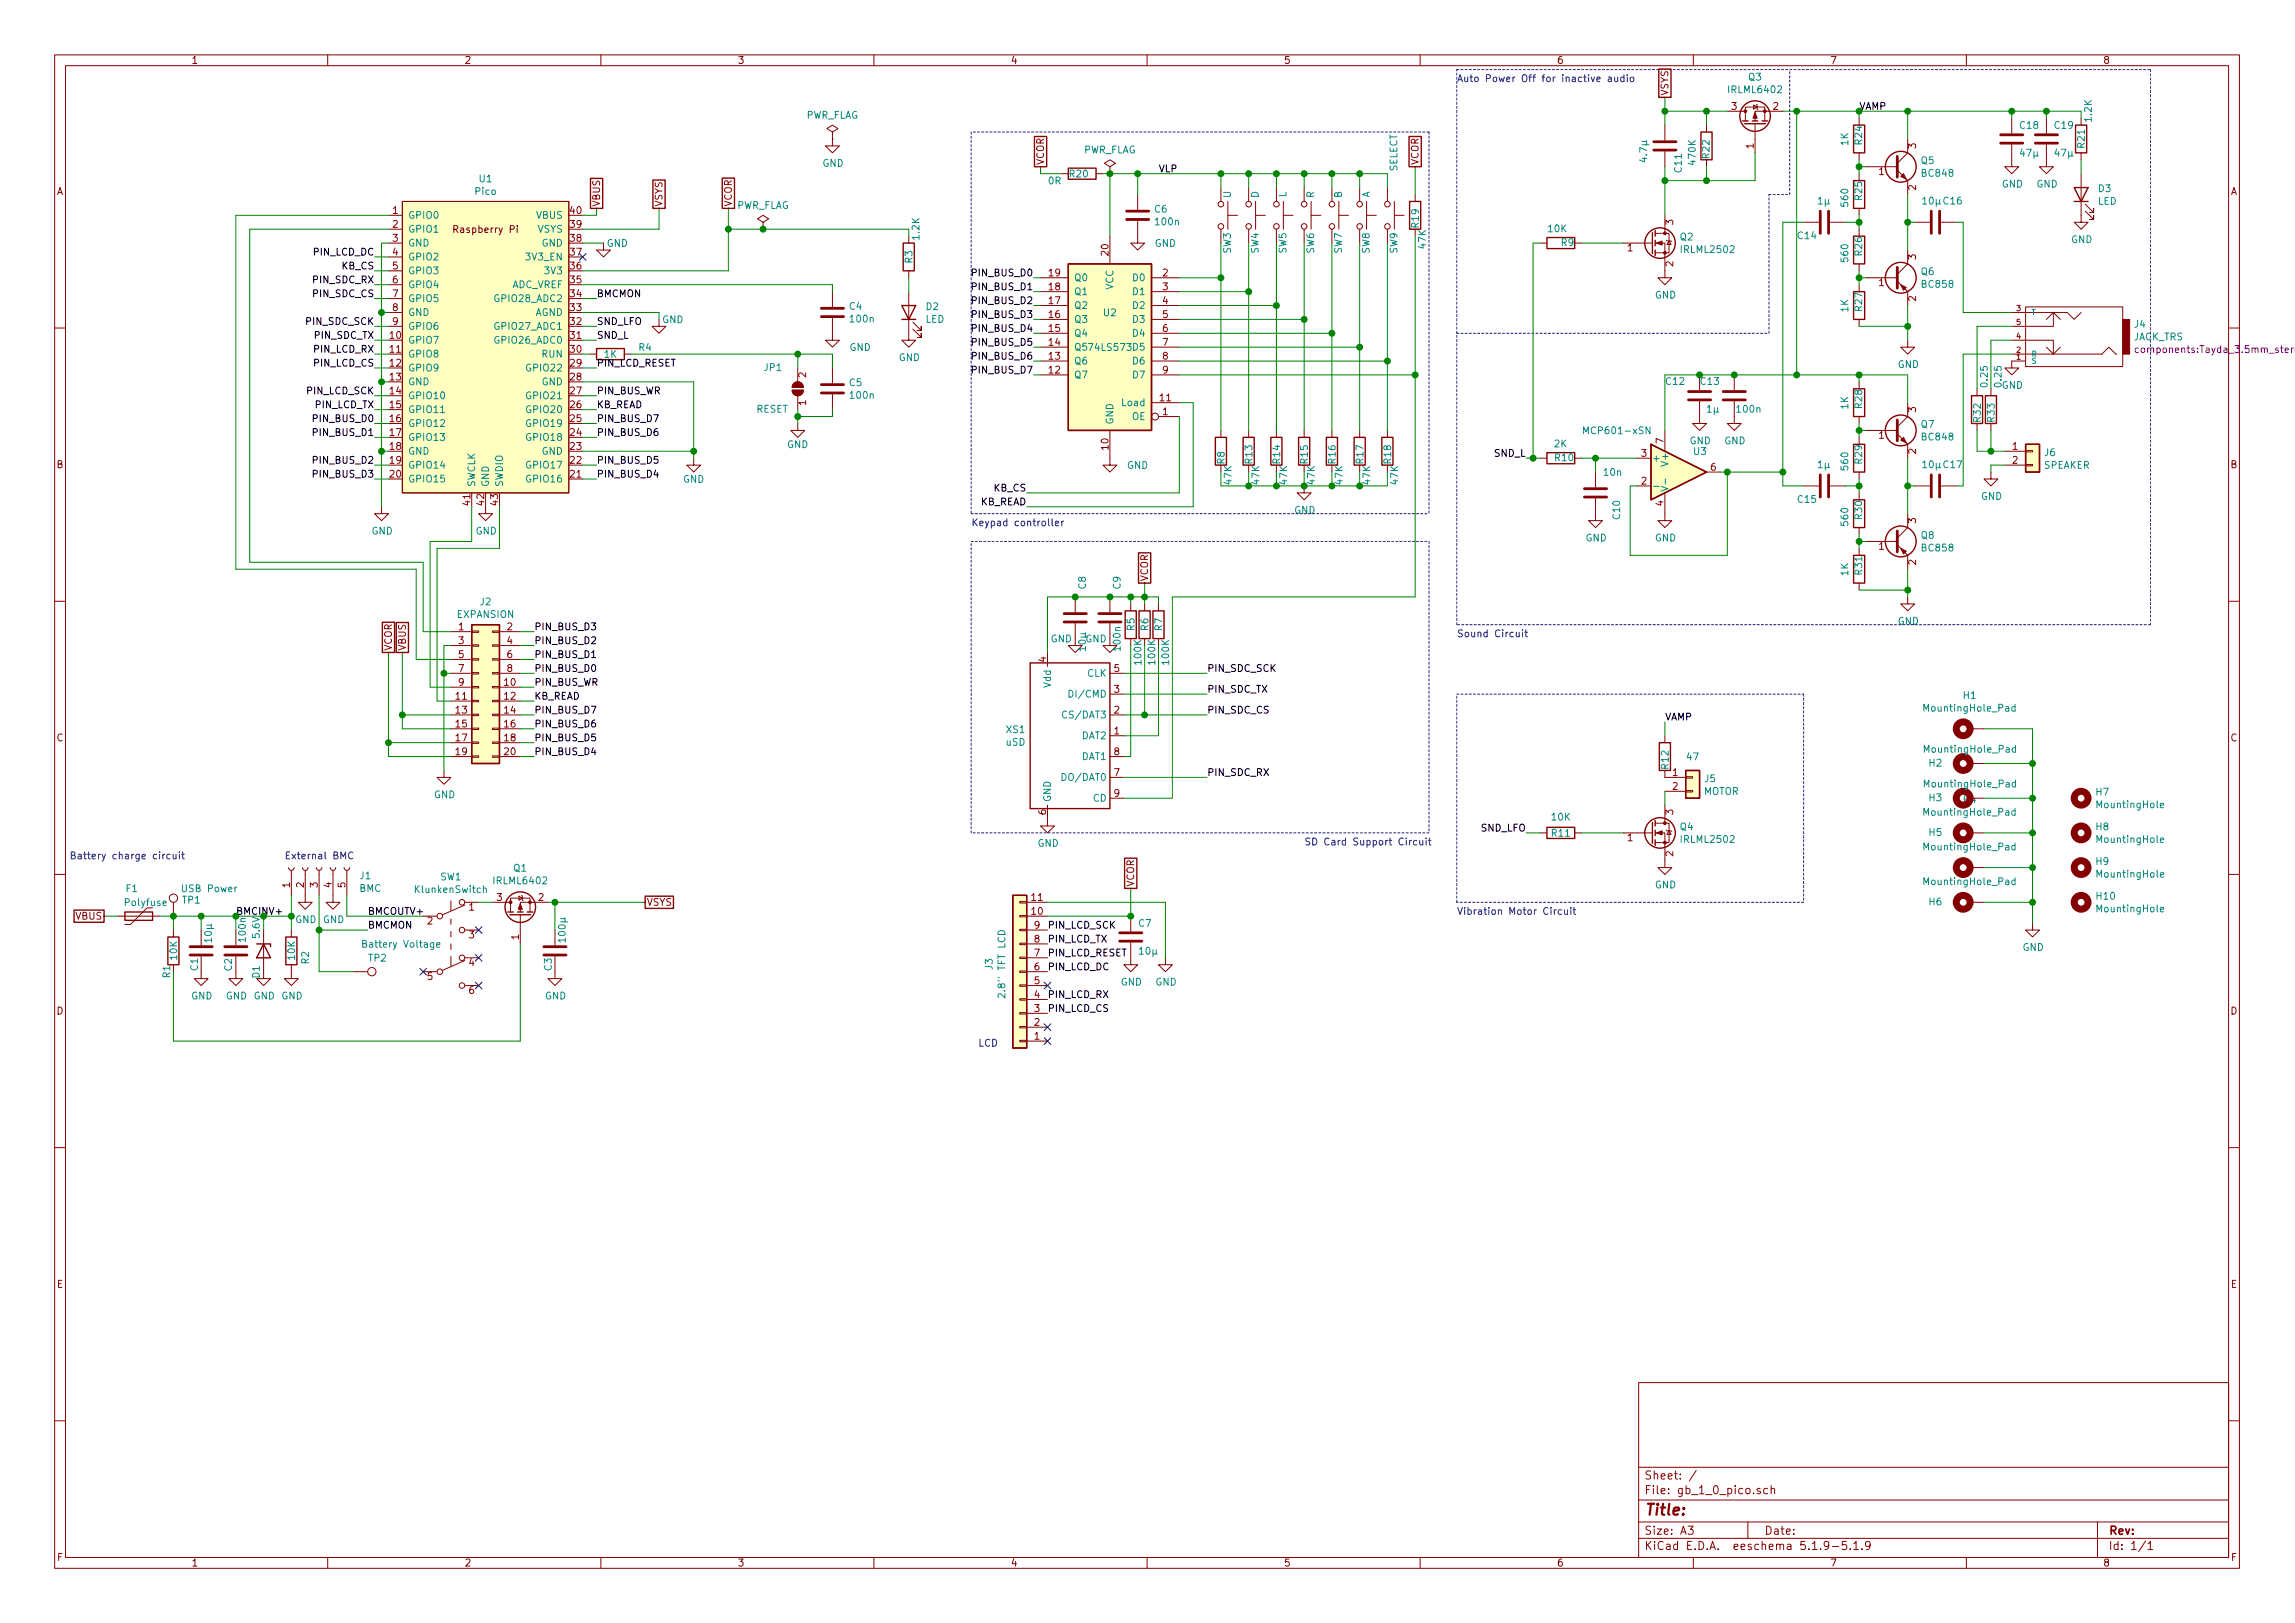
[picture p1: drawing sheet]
<svg xmlns="http://www.w3.org/2000/svg" width="420mm" height="297mm" viewBox="0 0 420 297" stroke-linecap="round" stroke-linejoin="round" font-family="sans-serif">
<defs><g id="words">
<text font-size="2.8" fill="#840000" x="301" y="277.3">Title:</text>
<g font-size="2.1" fill="#840000">
<text x="301" y="273.5">File: gb_1_0_pico.sch</text>
<text x="301" y="270.8">Sheet: /</text>
<text x="301" y="280.9">Size: A3</text>
<text x="323" y="280.9">Date:</text>
<text x="386" y="280.9">Rev:</text>
<text x="301" y="283.7">KiCad E.D.A. eeschema 5.1.9-5.1.9</text>
<text x="386" y="283.7">Id: 1/1</text>
</g>
<g font-size="1.8" fill="#840000">
<text x="35" y="11.7">1</text>
<text x="85" y="11.7">2</text>
<text x="135" y="11.7">3</text>
<text x="185" y="11.7">4</text>
<text x="235" y="11.7">5</text>
<text x="285" y="11.7">6</text>
<text x="335" y="11.7">7</text>
<text x="385" y="11.7">8</text>
<text x="305.4" y="17.6" transform="rotate(-90 305.4 17.6)">VSYS</text>
<text x="317" y="20.1">3</text>
<text x="324.6" y="20.1">2</text>
<text x="321.1" y="27.2" transform="rotate(-90 321.1 27.2)">1</text>
<text x="350.8" y="27.2" transform="rotate(-90 350.8 27.2)">3</text>
<text x="10.4" y="35.7">A</text>
<text x="191.1" y="30.3" transform="rotate(-90 191.1 30.3)">VCOR</text>
<text x="259.7" y="30.3" transform="rotate(-90 259.7 30.3)">VCOR</text>
<text x="344" y="32">1</text>
<text x="350.8" y="34.8" transform="rotate(-90 350.8 34.8)">2</text>
<text x="408.4" y="35.7">A</text>
<text x="71.9" y="39.2">1</text>
<text x="71.9" y="41.7">2</text>
<text x="104.4" y="41.7">39</text>
<text x="104.4" y="39.2">40</text>
<text x="109.9" y="37.9" transform="rotate(-90 109.9 37.9)">VBUS</text>
<text x="121.3" y="37.9" transform="rotate(-90 121.3 37.9)">VSYS</text>
<text x="134" y="37.9" transform="rotate(-90 134 37.9)">VCOR</text>
<text x="306.3" y="41.2" transform="rotate(-90 306.3 41.2)">3</text>
<text x="71.9" y="44.2">3</text>
<text x="71.9" y="46.8">4</text>
<text x="83.4" y="42.6">Raspberry Pi</text>
<text x="104.4" y="46.8">37</text>
<text x="104.4" y="44.2">38</text>
<text x="202.9" y="46.7" transform="rotate(-90 202.9 46.7)">20</text>
<text x="298" y="46">1</text>
<text x="350.8" y="47.5" transform="rotate(-90 350.8 47.5)">3</text>
<text x="71.9" y="49.3">5</text>
<text x="71.9" y="51.9">6</text>
<text x="104.4" y="51.9">35</text>
<text x="104.4" y="49.3">36</text>
<text x="192.1" y="53.1">18</text>
<text x="192.1" y="50.6">19</text>
<text x="212.9" y="50.6">2</text>
<text x="212.9" y="53.1">3</text>
<text x="306.3" y="48.8" transform="rotate(-90 306.3 48.8)">2</text>
<text x="344" y="52.4">1</text>
<text x="71.9" y="54.4">7</text>
<text x="71.9" y="56.9">8</text>
<text x="71.9" y="59.5">9</text>
<text x="104.4" y="59.5">32</text>
<text x="104.4" y="56.9">33</text>
<text x="104.4" y="54.4">34</text>
<text x="192.1" y="58.2">16</text>
<text x="192.1" y="55.7">17</text>
<text x="212.9" y="55.7">4</text>
<text x="212.9" y="58.2">5</text>
<text x="350.8" y="55.1" transform="rotate(-90 350.8 55.1)">2</text>
<text x="71.4" y="62">10</text>
<text x="71.4" y="64.6">11</text>
<text x="104.4" y="64.6">30</text>
<text x="104.4" y="62">31</text>
<text x="192.1" y="65.8">13</text>
<text x="192.1" y="63.3">14</text>
<text x="192.1" y="60.7">15</text>
<text x="212.9" y="60.7">6</text>
<text x="212.9" y="63.3">7</text>
<text x="212.9" y="65.8">8</text>
<text x="71.4" y="67.1">12</text>
<text x="71.4" y="69.6">13</text>
<text x="104.4" y="69.6">28</text>
<text x="104.4" y="67.1">29</text>
<text x="147.6" y="69.1" transform="rotate(-90 147.6 69.1)">2</text>
<text x="192.1" y="68.4">12</text>
<text x="212.9" y="68.4">9</text>
<text x="71.4" y="72.2">14</text>
<text x="71.4" y="74.7">15</text>
<text x="71.4" y="77.3">16</text>
<text x="104.4" y="77.3">25</text>
<text x="104.4" y="74.7">26</text>
<text x="104.4" y="72.2">27</text>
<text x="147.6" y="74.2" transform="rotate(-90 147.6 74.2)">1</text>
<text x="212.4" y="73.4">11</text>
<text x="212.9" y="76">1</text>
<text x="350.8" y="75.4" transform="rotate(-90 350.8 75.4)">3</text>
<text x="71.4" y="79.8">17</text>
<text x="71.4" y="82.3">18</text>
<text x="104.4" y="82.3">23</text>
<text x="104.4" y="79.8">24</text>
<text x="202.9" y="82.3" transform="rotate(-90 202.9 82.3)">10</text>
<text x="300.5" y="83.6">3</text>
<text x="304.5" y="81.2" transform="rotate(-90 304.5 81.2)">7</text>
<text x="344" y="80.3">1</text>
<text x="350.8" y="83.1" transform="rotate(-90 350.8 83.1)">2</text>
<text x="368.5" y="82.3">1</text>
<text x="10.4" y="85.7">B</text>
<text x="71.4" y="84.9">19</text>
<text x="71.4" y="87.4">20</text>
<text x="104.4" y="87.4">21</text>
<text x="104.4" y="84.9">22</text>
<text x="300.5" y="88.7">2</text>
<text x="313.2" y="86.1">6</text>
<text x="368.5" y="84.9">2</text>
<text x="408.4" y="85.7">B</text>
<text x="86.1" y="92.4" transform="rotate(-90 86.1 92.4)">41</text>
<text x="88.6" y="92.4" transform="rotate(-90 88.6 92.4)">42</text>
<text x="91.2" y="92.4" transform="rotate(-90 91.2 92.4)">43</text>
<text x="304.5" y="92.6" transform="rotate(-90 304.5 92.6)">4</text>
<text x="350.8" y="95.8" transform="rotate(-90 350.8 95.8)">3</text>
<text x="344" y="100.6">1</text>
<text x="210.2" y="106.5" transform="rotate(-90 210.2 106.5)">VCOR</text>
<text x="350.8" y="103.4" transform="rotate(-90 350.8 103.4)">2</text>
<text x="71.8" y="119.2" transform="rotate(-90 71.8 119.2)">VCOR</text>
<text x="74.3" y="119.2" transform="rotate(-90 74.3 119.2)">VBUS</text>
<text x="84" y="115.4">1</text>
<text x="84" y="117.9">3</text>
<text x="92.9" y="115.4">2</text>
<text x="92.9" y="117.9">4</text>
<text x="84" y="120.4">5</text>
<text x="84" y="123">7</text>
<text x="84" y="125.5">9</text>
<text x="92.4" y="125.5">10</text>
<text x="92.9" y="120.4">6</text>
<text x="92.9" y="123">8</text>
<text x="191.5" y="121.2" transform="rotate(-90 191.5 121.2)">4</text>
<text x="204" y="123">5</text>
<text x="209" y="121.5" transform="rotate(-90 209 121.5)">100K</text>
<text x="83.5" y="128.1">11</text>
<text x="83.5" y="130.6">13</text>
<text x="92.4" y="128.1">12</text>
<text x="92.4" y="130.6">14</text>
<text x="204" y="130.6">2</text>
<text x="204" y="126.8">3</text>
<text x="10.4" y="135.7">C</text>
<text x="83.5" y="133.1">15</text>
<text x="83.5" y="135.7">17</text>
<text x="92.4" y="133.1">16</text>
<text x="92.4" y="135.7">18</text>
<text x="204" y="134.4">1</text>
<text x="408.4" y="135.7">C</text>
<text x="83.5" y="138.2">19</text>
<text x="92.4" y="138.2">20</text>
<text x="204" y="142">7</text>
<text x="204" y="138.2">8</text>
<text x="306.2" y="142">1</text>
<text x="191.5" y="149.1" transform="rotate(-90 191.5 149.1)">6</text>
<text x="204" y="145.8">9</text>
<text x="306.2" y="144.6">2</text>
<text x="306.3" y="149.1" transform="rotate(-90 306.3 149.1)">3</text>
<text x="298" y="154">1</text>
<text x="306.3" y="156.7" transform="rotate(-90 306.3 156.7)">2</text>
<text x="53.1" y="162.4" transform="rotate(-90 53.1 162.4)">1</text>
<text x="55.6" y="162.4" transform="rotate(-90 55.6 162.4)">2</text>
<text x="58.2" y="162.4" transform="rotate(-90 58.2 162.4)">3</text>
<text x="60.7" y="162.4" transform="rotate(-90 60.7 162.4)">4</text>
<text x="63.2" y="162.4" transform="rotate(-90 63.2 162.4)">5</text>
<text x="85.9" y="166.7">1</text>
<text x="91" y="164.9">3</text>
<text x="98.6" y="164.9">2</text>
<text x="118.4" y="165.8">VSYS</text>
<text x="188.9" y="167.4">10</text>
<text x="188.9" y="164.9">11</text>
<text x="207.6" y="162.3" transform="rotate(-90 207.6 162.3)">VCOR</text>
<text x="13.9" y="168.3">VBUS</text>
<text x="78.3" y="169.2">2</text>
<text x="85.9" y="171.7">3</text>
<text x="95" y="172" transform="rotate(-90 95 172)">1</text>
<text x="189.4" y="172.5">8</text>
<text x="189.4" y="170">9</text>
<text x="78.3" y="179.4">5</text>
<text x="85.9" y="176.8">4</text>
<text x="189.4" y="177.6">6</text>
<text x="189.4" y="175">7</text>
<text x="10.4" y="185.7">D</text>
<text x="85.9" y="181.9">6</text>
<text x="189.4" y="185.2">3</text>
<text x="189.4" y="182.7">4</text>
<text x="189.4" y="180.1">5</text>
<text x="408.4" y="185.7">D</text>
<text x="189.4" y="190.3">1</text>
<text x="189.4" y="187.7">2</text>
<text x="10.4" y="235.7">E</text>
<text x="408.4" y="235.7">E</text>
<text x="10.5" y="285.7">F</text>
<text x="35" y="286.7">1</text>
<text x="85" y="286.7">2</text>
<text x="135" y="286.7">3</text>
<text x="185" y="286.7">4</text>
<text x="235" y="286.7">5</text>
<text x="285" y="286.7">6</text>
<text x="335" y="286.7">7</text>
<text x="385" y="286.7">8</text>
<text x="408.5" y="285.7">F</text>
</g>
<g font-size="1.8" fill="#0000c2">
<text x="266.7" y="15">Auto Power Off for inactive audio</text>
<text x="177.8" y="96.3">Keypad controller</text>
<text x="266.7" y="116.6">Sound Circuit</text>
<text x="238.8" y="154.7">SD Card Support Circuit</text>
<text x="12.7" y="157.3">Battery charge circuit</text>
<text x="52.1" y="157.3">External BMC</text>
<text x="266.7" y="167.4">Vibration Motor Circuit</text>
<text x="179.1" y="191.6">LCD</text>
</g>
<g font-size="1.8" fill="#008484">
<text x="316.6" y="17.1">IRLML6402</text>
<text x="320.1" y="14.7">Q3</text>
<text x="147.4" y="21.7">PWR_FLAG</text>
<text x="369.8" y="23.6">C18</text>
<text x="376.2" y="23.6">C19</text>
<text x="383" y="22.2" transform="rotate(-90 383 22.2)">1.2K</text>
<text x="198.2" y="28.1">PWR_FLAG</text>
<text x="301.5" y="29.4" transform="rotate(-90 301.5 29.4)">4.7µ</text>
<text x="313" y="29" transform="rotate(-90 313 29)">R22</text>
<text x="338.4" y="26.6" transform="rotate(-90 338.4 26.6)">1K</text>
<text x="340.9" y="26.4" transform="rotate(-90 340.9 26.4)">R24</text>
<text x="370" y="28.7">47µ</text>
<text x="376.4" y="28.7">47µ</text>
<text x="381.7" y="27" transform="rotate(-90 381.7 27)">R21</text>
<text x="87" y="35.7">Pico</text>
<text x="87.8" y="33.4">U1</text>
<text x="150.6" y="30.5">GND</text>
<text x="192" y="33.7">0R</text>
<text x="195.9" y="32.5">R20</text>
<text x="255.8" y="31.5" transform="rotate(-90 255.8 31.5)">SELECT</text>
<text x="307.9" y="31.5" transform="rotate(-90 307.9 31.5)">C11</text>
<text x="310.4" y="30.1" transform="rotate(-90 310.4 30.1)">470K</text>
<text x="351.7" y="30">Q5</text>
<text x="352" y="32.3">BC848</text>
<text x="366.5" y="34.3">GND</text>
<text x="372.8" y="34.3">GND</text>
<text x="384.2" y="35.2">D3</text>
<text x="74.7" y="40">GPIO0</text>
<text x="98.2" y="40">VBUS</text>
<text x="134.7" y="38.2">PWR_FLAG</text>
<text x="211.4" y="38.9">C6</text>
<text x="211.7" y="41.2">100n</text>
<text x="225.3" y="36.2" transform="rotate(-90 225.3 36.2)">U</text>
<text x="230.4" y="36.2" transform="rotate(-90 230.4 36.2)">D</text>
<text x="235.5" y="36.1" transform="rotate(-90 235.5 36.1)">L</text>
<text x="240.6" y="36.2" transform="rotate(-90 240.6 36.2)">R</text>
<text x="245.7" y="36.2" transform="rotate(-90 245.7 36.2)">B</text>
<text x="250.7" y="36.2" transform="rotate(-90 250.7 36.2)">A</text>
<text x="259.8" y="41.6" transform="rotate(-90 259.8 41.6)">R19</text>
<text x="332.9" y="37.4">1µ</text>
<text x="338.4" y="37.7" transform="rotate(-90 338.4 37.7)">560</text>
<text x="340.9" y="36.6" transform="rotate(-90 340.9 36.6)">R25</text>
<text x="352.1" y="37.4">10µ C16</text>
<text x="384" y="37.5">LED</text>
<text x="74.7" y="42.6">GPIO1</text>
<text x="74.7" y="45.1">GND</text>
<text x="74.7" y="47.7">GPIO2</text>
<text x="96.5" y="47.7">3V3_EN</text>
<text x="98.4" y="42.6">VSYS</text>
<text x="99.2" y="45.1">GND</text>
<text x="111.1" y="45.2">GND</text>
<text x="168.3" y="43.8" transform="rotate(-90 168.3 43.8)">1.2K</text>
<text x="211.4" y="45.2">GND</text>
<text x="225.3" y="46.4" transform="rotate(-90 225.3 46.4)">SW3</text>
<text x="230.4" y="46.4" transform="rotate(-90 230.4 46.4)">SW4</text>
<text x="235.5" y="46.4" transform="rotate(-90 235.5 46.4)">SW5</text>
<text x="240.6" y="46.4" transform="rotate(-90 240.6 46.4)">SW6</text>
<text x="245.7" y="46.4" transform="rotate(-90 245.7 46.4)">SW7</text>
<text x="250.7" y="46.4" transform="rotate(-90 250.7 46.4)">SW8</text>
<text x="255.8" y="46.4" transform="rotate(-90 255.8 46.4)">SW9</text>
<text x="261" y="45.5" transform="rotate(-90 261 45.5)">47K</text>
<text x="283.5" y="42.5">10K</text>
<text x="285.9" y="45">R9</text>
<text x="307.6" y="44">Q2</text>
<text x="307.9" y="46.3">IRLML2502</text>
<text x="329.2" y="43.8">C14</text>
<text x="338.4" y="47.8" transform="rotate(-90 338.4 47.8)">560</text>
<text x="340.9" y="46.7" transform="rotate(-90 340.9 46.7)">R26</text>
<text x="379.2" y="44.5">GND</text>
<text x="74.7" y="50.2">GPIO3</text>
<text x="74.7" y="52.7">GPIO4</text>
<text x="93.6" y="52.7">ADC_VREF</text>
<text x="100" y="50.2">3V3</text>
<text x="167.1" y="48.1" transform="rotate(-90 167.1 48.1)">R3</text>
<text x="196.6" y="51.5">Q0</text>
<text x="203.8" y="53" transform="rotate(-90 203.8 53)">VCC</text>
<text x="207.5" y="51.5">D0</text>
<text x="351.7" y="50.4">Q6</text>
<text x="352" y="52.7">BC858</text>
<text x="74.7" y="55.3">GPIO5</text>
<text x="74.7" y="57.8">GND</text>
<text x="90.9" y="55.3">GPIO28_ADC2</text>
<text x="97.9" y="57.8">AGND</text>
<text x="121.2" y="59.1">GND</text>
<text x="155.5" y="56.7">C4</text>
<text x="155.8" y="59">100n</text>
<text x="169.4" y="59.1">LED</text>
<text x="169.6" y="56.8">D2</text>
<text x="196.6" y="59.1">Q3</text>
<text x="196.6" y="56.6">Q2</text>
<text x="196.6" y="54">Q1</text>
<text x="202.1" y="57.9">U2</text>
<text x="207.5" y="54">D1</text>
<text x="207.5" y="56.6">D2</text>
<text x="207.5" y="59.1">D3</text>
<text x="303" y="54.6">GND</text>
<text x="338.4" y="57.1" transform="rotate(-90 338.4 57.1)">1K</text>
<text x="340.9" y="56.9" transform="rotate(-90 340.9 56.9)">R27</text>
<text x="390.8" y="60">J4</text>
<text x="74.7" y="62.9">GPIO7</text>
<text x="74.7" y="65.4">GPIO8</text>
<text x="74.7" y="60.4">GPIO6</text>
<text x="90.9" y="62.9">GPIO26_ADC0</text>
<text x="90.9" y="60.4">GPIO27_ADC1</text>
<text x="99.3" y="65.4">RUN</text>
<text x="110.6" y="65.5">1K</text>
<text x="117" y="64.2">R4</text>
<text x="155.5" y="64.2">GND</text>
<text x="196.6" y="64.2">Q5</text>
<text x="196.6" y="61.6">Q4</text>
<text x="199.6" y="64.2">74LS573 D5</text>
<text x="207.5" y="61.6">D4</text>
<text x="390.5" y="62.3">JACK_TRS</text>
<text x="74.7" y="68">GPIO9</text>
<text x="74.7" y="70.5">GND</text>
<text x="96.7" y="68">GPIO22</text>
<text x="99.2" y="70.5">GND</text>
<text x="139.9" y="67.9">JP1</text>
<text x="155.5" y="70.7">C5</text>
<text x="164.5" y="66.1">GND</text>
<text x="196.6" y="69.3">Q7</text>
<text x="196.6" y="66.7">Q6</text>
<text x="207.5" y="66.7">D6</text>
<text x="207.5" y="69.3">D7</text>
<text x="305.1" y="70.4">C12</text>
<text x="311.4" y="70.4">C13</text>
<text x="347.4" y="67.3">GND</text>
<text x="363.9" y="70.7" transform="rotate(-90 363.9 70.7)">0.25</text>
<text x="366.4" y="70.7" transform="rotate(-90 366.4 70.7)">0.25</text>
<text x="366.5" y="71.2">GND</text>
<text x="74.7" y="73.1">GPIO10</text>
<text x="74.7" y="75.6">GPIO11</text>
<text x="96.7" y="75.6">GPIO20</text>
<text x="96.7" y="73.1">GPIO21</text>
<text x="138.4" y="75.5">RESET</text>
<text x="155.8" y="73">100n</text>
<text x="203.8" y="77.8" transform="rotate(-90 203.8 77.8)">GND</text>
<text x="205.6" y="74.3">Load</text>
<text x="207.2" y="76.9">OE</text>
<text x="312.6" y="75.5">1µ</text>
<text x="318.1" y="75.5">100n</text>
<text x="338.4" y="74.9" transform="rotate(-90 338.4 74.9)">1K</text>
<text x="340.9" y="74.7" transform="rotate(-90 340.9 74.7)">R28</text>
<text x="362.6" y="77.2" transform="rotate(-90 362.6 77.2)">R32</text>
<text x="365.2" y="77.2" transform="rotate(-90 365.2 77.2)">R33</text>
<text x="74.7" y="78.1">GPIO12</text>
<text x="74.7" y="80.7">GPIO13</text>
<text x="74.7" y="83.2">GND</text>
<text x="96.7" y="80.7">GPIO18</text>
<text x="96.7" y="78.1">GPIO19</text>
<text x="99.2" y="83.2">GND</text>
<text x="144.1" y="82">GND</text>
<text x="284.6" y="81.9">2K</text>
<text x="290.6" y="79.5">MCP601-xSN</text>
<text x="309.3" y="81.3">GND</text>
<text x="310.1" y="83.3">U3</text>
<text x="315.7" y="81.3">GND</text>
<text x="351.7" y="78.3">Q7</text>
<text x="352" y="80.6">BC848</text>
<text x="374.3" y="83.5">J6</text>
<text x="74.7" y="85.8">GPIO14</text>
<text x="74.7" y="88.3">GPIO15</text>
<text x="87" y="89.2" transform="rotate(-90 87 89.2)">SWCLK</text>
<text x="89.5" y="89.2" transform="rotate(-90 89.5 89.2)">GND</text>
<text x="92.1" y="89.2" transform="rotate(-90 92.1 89.2)">SWDIO</text>
<text x="96.7" y="88.3">GPIO16</text>
<text x="96.7" y="85.8">GPIO17</text>
<text x="125" y="88.4">GND</text>
<text x="206.3" y="85.8">GND</text>
<text x="224.2" y="84.9" transform="rotate(-90 224.2 84.9)">R8</text>
<text x="225.5" y="88.6" transform="rotate(-90 225.5 88.6)">47K</text>
<text x="229.3" y="84.8" transform="rotate(-90 229.3 84.8)">R13</text>
<text x="230.6" y="88.6" transform="rotate(-90 230.6 88.6)">47K</text>
<text x="234.4" y="84.8" transform="rotate(-90 234.4 84.8)">R14</text>
<text x="235.6" y="88.6" transform="rotate(-90 235.6 88.6)">47K</text>
<text x="239.4" y="84.8" transform="rotate(-90 239.4 84.8)">R15</text>
<text x="240.7" y="88.6" transform="rotate(-90 240.7 88.6)">47K</text>
<text x="244.5" y="84.8" transform="rotate(-90 244.5 84.8)">R16</text>
<text x="245.8" y="88.6" transform="rotate(-90 245.8 88.6)">47K</text>
<text x="249.6" y="84.8" transform="rotate(-90 249.6 84.8)">R17</text>
<text x="250.9" y="88.6" transform="rotate(-90 250.9 88.6)">47K</text>
<text x="254.7" y="84.8" transform="rotate(-90 254.7 84.8)">R18</text>
<text x="256" y="88.6" transform="rotate(-90 256 88.6)">47K</text>
<text x="284.7" y="84.4">R10</text>
<text x="293.7" y="87.1">10n</text>
<text x="302.4" y="84.5">+</text>
<text x="305.4" y="84.9" transform="rotate(-90 305.4 84.9)">V+</text>
<text x="332.9" y="85.7">1µ</text>
<text x="338.4" y="85.9" transform="rotate(-90 338.4 85.9)">560</text>
<text x="340.9" y="84.8" transform="rotate(-90 340.9 84.8)">R29</text>
<text x="352.1" y="85.7">10µ C17</text>
<text x="374.1" y="85.8">SPEAKER</text>
<text x="236.9" y="94">GND</text>
<text x="296.6" y="95" transform="rotate(-90 296.6 95)">C10</text>
<text x="329.2" y="92">C15</text>
<text x="340.9" y="95" transform="rotate(-90 340.9 95)">R30</text>
<text x="362.7" y="91.5">GND</text>
<text x="68" y="97.8">GND</text>
<text x="87.1" y="97.8">GND</text>
<text x="290.3" y="99.1">GND</text>
<text x="303" y="99.1">GND</text>
<text x="338.4" y="96.1" transform="rotate(-90 338.4 96.1)">560</text>
<text x="351.7" y="98.6">Q8</text>
<text x="352" y="100.9">BC858</text>
<text x="198.8" y="107.8" transform="rotate(-90 198.8 107.8)">C8</text>
<text x="205.2" y="107.8" transform="rotate(-90 205.2 107.8)">C9</text>
<text x="338.4" y="105.3" transform="rotate(-90 338.4 105.3)">1K</text>
<text x="340.9" y="105.2" transform="rotate(-90 340.9 105.2)">R31</text>
<text x="83.7" y="113.1">EXPANSION</text>
<text x="87.9" y="110.8">J2</text>
<text x="192.4" y="117.6">GND</text>
<text x="198.7" y="117.6">GND</text>
<text x="198.8" y="119" transform="rotate(-90 198.8 119)">10µ</text>
<text x="205.2" y="119" transform="rotate(-90 205.2 119)">100n</text>
<text x="207.7" y="115.4" transform="rotate(-90 207.7 115.4)">R5</text>
<text x="210.2" y="115.4" transform="rotate(-90 210.2 115.4)">R6</text>
<text x="212.8" y="115.4" transform="rotate(-90 212.8 115.4)">R7</text>
<text x="347.4" y="114.3">GND</text>
<text x="192.4" y="125.8" transform="rotate(-90 192.4 125.8)">Vdd</text>
<text x="199.1" y="123.9">CLK</text>
<text x="211.5" y="121.5" transform="rotate(-90 211.5 121.5)">100K</text>
<text x="214" y="121.5" transform="rotate(-90 214 121.5)">100K</text>
<text x="195.1" y="131.5">CS/DAT3</text>
<text x="196.4" y="127.7">DI/CMD</text>
<text x="352.6" y="130.2">MountingHole_Pad</text>
<text x="359.5" y="127.9">H1</text>
<text x="184.2" y="136.5">uSD</text>
<text x="184.3" y="134.2">XS1</text>
<text x="198.1" y="135.3">DAT2</text>
<text x="352.7" y="137.8">MountingHole_Pad</text>
<text x="194.9" y="142.9">DO/DAT0</text>
<text x="198.1" y="139.1">DAT1</text>
<text x="305.5" y="140.7" transform="rotate(-90 305.5 140.7)">R12</text>
<text x="308.9" y="139.2">47</text>
<text x="312.1" y="143.2">J5</text>
<text x="353.2" y="140.3">H2</text>
<text x="79.5" y="146.1">GND</text>
<text x="192.4" y="146.8" transform="rotate(-90 192.4 146.8)">GND</text>
<text x="200.1" y="146.7">CD</text>
<text x="311.9" y="145.5">MOTOR</text>
<text x="352.6" y="149.3">MountingHole_Pad</text>
<text x="352.7" y="144.1">MountingHole_Pad</text>
<text x="353.2" y="146.6">H3</text>
<text x="359.5" y="147">H4</text>
<text x="383.8" y="145.6">H7</text>
<text x="384.1" y="147.9">MountingHole</text>
<text x="189.9" y="155">GND</text>
<text x="284.1" y="153.1">R11</text>
<text x="284.1" y="150.2">10K</text>
<text x="307.6" y="152">Q4</text>
<text x="307.9" y="154.3">IRLML2502</text>
<text x="352.6" y="155.6">MountingHole_Pad</text>
<text x="353.2" y="153">H5</text>
<text x="383.8" y="152">H8</text>
<text x="384.1" y="154.3">MountingHole</text>
<text x="65.9" y="160.9">J1</text>
<text x="80.6" y="161.1">SW1</text>
<text x="90.6" y="161.8">IRLML6402</text>
<text x="94.1" y="159.5">Q1</text>
<text x="352.6" y="162">MountingHole_Pad</text>
<text x="383.8" y="158.3">H9</text>
<text x="384.1" y="160.6">MountingHole</text>
<text x="23" y="165.8">Polyfuse</text>
<text x="23.1" y="163.3">F1</text>
<text x="33.4" y="165.4">TP1</text>
<text x="33.6" y="163.3">USB Power</text>
<text x="65.8" y="163.2">BMC</text>
<text x="76.2" y="163.4">KlunkenSwitch</text>
<text x="303" y="162.6">GND</text>
<text x="353.2" y="165.7">H6</text>
<text x="383.9" y="164.7">H10</text>
<text x="384.1" y="167">MountingHole</text>
<text x="38.8" y="172.3" transform="rotate(-90 38.8 172.3)">10µ</text>
<text x="45" y="172.2" transform="rotate(-90 45 172.2)">100n</text>
<text x="47.5" y="171.6" transform="rotate(-90 47.5 171.6)">5.6V</text>
<text x="54.1" y="168.9">GND</text>
<text x="59.1" y="168.9">GND</text>
<text x="67" y="173.4">Battery Voltage</text>
<text x="103.6" y="172.2" transform="rotate(-90 103.6 172.2)">100µ</text>
<text x="208.5" y="169.6">C7</text>
<text x="31.2" y="179" transform="rotate(-90 31.2 179)">R1</text>
<text x="32.4" y="175.6" transform="rotate(-90 32.4 175.6)">10K</text>
<text x="36.2" y="177.6" transform="rotate(-90 36.2 177.6)">C1</text>
<text x="42.5" y="177.7" transform="rotate(-90 42.5 177.7)">C2</text>
<text x="47.5" y="179" transform="rotate(-90 47.5 179)">D1</text>
<text x="54" y="175.6" transform="rotate(-90 54 175.6)">10K</text>
<text x="56.6" y="176.4" transform="rotate(-90 56.6 176.4)">R2</text>
<text x="67.5" y="176">TP2</text>
<text x="101" y="177.6" transform="rotate(-90 101 177.6)">C3</text>
<text x="181.7" y="177.4" transform="rotate(-90 181.7 177.4)">J3</text>
<text x="208.7" y="174.7">10µ</text>
<text x="370.3" y="174">GND</text>
<text x="35" y="182.9">GND</text>
<text x="41.4" y="182.9">GND GND GND</text>
<text x="99.8" y="182.9">GND</text>
<text x="184" y="182" transform="rotate(-90 184 182)">2.8'' TFT LCD</text>
<text x="205.2" y="180.4">GND</text>
<text x="211.5" y="180.4">GND</text>
</g>
<g font-size="1.8">
<text x="340.4" y="20.1">VAMP</text>
<text x="212.1" y="31.5">VLP</text>
<text x="57.5" y="46.8">PIN_LCD_DC</text>
<text x="57.5" y="51.9">PIN_SDC_RX</text>
<text x="62.6" y="49.3">KB_CS</text>
<text x="178.3" y="53.1">PIN_BUS_D1</text>
<text x="178.3" y="50.6">PIN_BUS_D0</text>
<text x="56.2" y="59.5">PIN_SDC_SCK</text>
<text x="57.5" y="54.4">PIN_SDC_CS</text>
<text x="109.2" y="59.5">SND_LFO</text>
<text x="109.2" y="54.4">BMCMON</text>
<text x="178.3" y="58.2">PIN_BUS_D3</text>
<text x="178.3" y="55.7">PIN_BUS_D2</text>
<text x="57.6" y="64.6">PIN_LCD_RX</text>
<text x="57.7" y="62">PIN_SDC_TX</text>
<text x="109.2" y="62">SND_L</text>
<text x="178.3" y="63.3">PIN_BUS_D5</text>
<text x="178.3" y="60.7">PIN_BUS_D4</text>
<text x="178.3" y="65.8">PIN_BUS_D6</text>
<text x="57.6" y="67.1">PIN_LCD_CS</text>
<text x="109.2" y="67.1">PIN_LCD_RESET</text>
<text x="178.3" y="68.4">PIN_BUS_D7</text>
<text x="56.3" y="72.2">PIN_LCD_SCK</text>
<text x="57.7" y="77.3">PIN_BUS_D0</text>
<text x="57.8" y="74.7">PIN_LCD_TX</text>
<text x="109.2" y="72.2">PIN_BUS_WR</text>
<text x="109.2" y="74.7">KB_READ</text>
<text x="109.2" y="77.3">PIN_BUS_D7</text>
<text x="57.7" y="79.8">PIN_BUS_D1</text>
<text x="109.2" y="79.8">PIN_BUS_D6</text>
<text x="273.6" y="83.6">SND_L</text>
<text x="57.7" y="84.9">PIN_BUS_D2</text>
<text x="57.7" y="87.4">PIN_BUS_D3</text>
<text x="109.2" y="87.4">PIN_BUS_D4</text>
<text x="109.2" y="84.9">PIN_BUS_D5</text>
<text x="182" y="90">KB_CS</text>
<text x="179.4" y="92.5">KB_READ</text>
<text x="97.8" y="115.4">PIN_BUS_D3</text>
<text x="97.8" y="117.9">PIN_BUS_D2</text>
<text x="97.8" y="120.4">PIN_BUS_D1</text>
<text x="97.8" y="123">PIN_BUS_D0</text>
<text x="97.8" y="125.5">PIN_BUS_WR</text>
<text x="221" y="123">PIN_SDC_SCK</text>
<text x="97.8" y="130.6">PIN_BUS_D7</text>
<text x="97.8" y="128.1">KB_READ</text>
<text x="221" y="130.6">PIN_SDC_CS</text>
<text x="221" y="126.8">PIN_SDC_TX</text>
<text x="304.8" y="131.9">VAMP</text>
<text x="97.8" y="133.1">PIN_BUS_D6</text>
<text x="97.8" y="135.7">PIN_BUS_D5</text>
<text x="97.8" y="138.2">PIN_BUS_D4</text>
<text x="221" y="142">PIN_SDC_RX</text>
<text x="271.1" y="152.2">SND_LFO</text>
<text x="43.2" y="167.4">BMCINV+</text>
<text x="67.3" y="167.4">BMCOUTV+</text>
<text x="67.3" y="170">BMCMON</text>
<text x="191.8" y="170">PIN_LCD_SCK</text>
<text x="191.8" y="172.5">PIN_LCD_TX</text>
<text x="191.8" y="177.6">PIN_LCD_DC</text>
<text x="191.8" y="175">PIN_LCD_RESET</text>
<text x="191.8" y="185.2">PIN_LCD_CS</text>
<text x="191.8" y="182.7">PIN_LCD_RX</text>
</g>
<text font-size="1.8" fill="#840084" x="392.8" y="64.6">components:Tayda_3.5mm_stereo_T</text>
<g font-size="1.4" fill="#840000">
<text x="369.2" y="56.9">3</text>
<text x="369.2" y="59.5">5</text>
<text x="369.2" y="65.8">1</text>
<text x="369.2" y="64.6">2</text>
<text x="369.2" y="62">4</text>
</g>
<g font-size="1.4" fill="#008484">
<text x="371.9" y="57.7">T</text>
<text x="371.9" y="65.3">R</text>
<text x="371.9" y="66.6">S</text>
</g>
</g></defs>
<g fill="none" stroke="#840000" stroke-width=".18">
<path d="M10 10h400v277h-400zM12 12h396v273.1h-396zM60 10v2M110 10v2M160 10v2M210 10v2M260 10v2M310 10v2M321.1 19.2l.6 .4-.6 .4zM321.6 19.1l.1 .1v.8l.1 .1M360 10v2M71.1 39.4h2.6"/>
<path d="M73.7 36.9h30.4v53.3h-30.4zM152.4 25.4v1.3h1.3l-1.3 1.3-1.3-1.3h1.3M152.4 24.2l1-.7-1-.6-1 .6 1 .7v1.2M152.4 25.4h.1M194.3 31.8h1.3M200.7 31.8h1.2M203.2 30.5l1-.6-1-.7-1 .7 1 .6v1.3M203.2 31.8h.1M208.3 35.6v2.8M223.5 34.3v2.6M224.8 39.4h1.8M224.8 36.9v5"/>
<path d="M228.6 34.3v2.6M229.9 39.4h1.7M229.9 36.9v5M233.7 34.3v2.6M234.9 39.4h1.8M234.9 36.9v5M238.8 34.3v2.6M240 39.4h1.8M240 36.9v5M243.8 34.3v2.6M245.1 39.4h1.8M245.1 36.9v5"/>
<path d="M248.9 34.3v2.6M250.2 39.4h1.8M250.2 36.9v5M254 34.3v2.6M255.3 39.4h1.7M255.3 36.9v5M259.1 35.6v1.3M304.8 22.9v2.8M304.8 27.7v2.8M304.8 39.4v3.3M312.4 22.9v1.3M312.4 29.2v1.3"/>
<path d="M316.2 20.4h3.3M319.5 22.1v-2.5h3.6v2.5M321.3 22.6v5.4M326.4 20.4h-5.1v1.7M340.4 21.6v1.3M340.4 28v1.2M340.4 31.8v1.3M340.4 38.1v1.3M341.6 30.5h5.7M347.3 31.2l1.9 1.9v2.5M349.2 25.4v2.6l-1.9 1.9M368.3 26.5v4h1.3l-1.3 1.3-1.3-1.3h1.3"/>
<path d="M368.3 21.6v2.8M374.6 26.5v4h1.3l-1.3 1.3-1.2-1.3h1.2M374.6 21.6v2.8M381 31.8v8.9h1.3l-1.3 1.2-1.3-1.2h1.3M381 21.6v1.3M381 28v1.2M381.8 38.6l1.5 1.6v-.8v.8h-.8M381.8 37.4l1.5 1.5v-.8v.8h-.8M71.1 44.5h2.6M71.1 57.2h2.6M71.1 59.7h2.6M71.1 41.9h2.6"/>
<path d="M71.1 47h2.6M71.1 49.6h2.6M71.1 52.1h2.6M71.1 54.6h2.6M94.7 41.3v.1M94.7 41.7v.9M110.5 44.5v1.3h1.3l-1.3 1.2-1.3-1.2h1.3M120.6 58.5v1.2h1.3l-1.3 1.3-1.2-1.3h1.2M139.7 40.7l1-.7-1-.6-1 .6 1 .7v1.2M139.7 41.9h.1M152.4 58.2v4.1h1.3l-1.3 1.2-1.3-1.2h1.3M152.4 53.4v2.8"/>
<path d="M166.4 53.4v8.9h1.2l-1.2 1.2-1.3-1.2h1.3M166.4 43.2v1.3M166.4 49.6v1.2M167.1 59l1.6 1.5v-.8v.8h-.8M190.5 50.8h5.1M190.5 58.5h5.1M190.5 55.9h5.1M190.5 53.4h5.1M203.2 43.2v5.1M208.3 40.4v4.1h1.2l-1.2 1.3-1.3-1.3h1.3M210.8 50.8h5.1M210.8 58.5h5.1"/>
<path d="M210.8 55.9h5.1M210.8 53.4h5.1M223.5 41.9v2.6M228.6 41.9v2.6M233.7 41.9v2.6M238.8 41.9v2.6M243.8 41.9v2.6M248.9 41.9v2.6M254 41.9v2.6M259.1 41.9v1.3M281.9 44.5h1.3M288.3 44.5h1.3"/>
<path d="M297.2 44.5h5.3M303 44.5h1.8v6.3h1.3l-1.3 1.3-1.3-1.3h1.3M303 42.7h2.6v3.6h-2.6M305.1 44l.1 .1h.7l.2 .1M305.6 44.1l.3 .6h-.7zM330.2 40.7h2.8M335 40.7h2.8M340.4 41.9v1.3M340.4 48.3v1.3M340.4 52.1v1.3M340.4 58.5v1.2M341.6 50.8h5.7"/>
<path d="M347.3 51.5l1.9 1.9v2.5M349.2 45.8v2.5l-1.9 1.9M350.5 40.7h2.8M355.3 40.7h2.8M368.3 57.2h10.2l1.2 1.3 1.3-1.3M370.8 56.2h17.8v10.9h-17.8zM375.9 57.2v2.5h-7.6M375.9 57.2l1.3 1.3M375.9 57.2l-1.3 1.3M10 60h2M107.9 64.8h1.3M114.3 64.8h1.3"/>
<path d="M145 71.4h2.1a1.02 1.02 0 0 1-1.1 1 1.02 1.02 0 0 1-1-1zM145.3 70.2a1.02 1.02 0 0 1 1.1-.3 1.02 1.02 0 0 1 .7 1h-2.1zM146 77.5v1.3h1.3l-1.3 1.2-1.2-1.2h1.2M146 67.3v2.6M146 72.4v2.6M152.4 67.3v2.8M152.4 72.2v2.8M167.1 60.2l1.6 1.6v-.8v.8h-.8M190.5 68.6h5.1M190.5 66.1h5.1M190.5 63.5h5.1M190.5 61h5.1"/>
<path d="M203.2 78.8v6.3h1.3l-1.3 1.3-1.3-1.3h1.3M210.8 73.7h5.1M210.8 68.6h5.1M210.8 66.1h5.1M210.8 63.5h5.1M210.8 61h5.1M212.1 76.2h3.8M223.5 78.8v1.2M228.6 78.8v1.2M233.7 78.8v1.2M238.8 78.8v1.2M243.8 78.8v1.2"/>
<path d="M248.9 78.8v1.2M254 78.8v1.2M304.8 78.8v3.8M311.1 73.4v4.1h1.3l-1.3 1.3-1.2-1.3h1.2M311.1 68.6v2.8M317.5 73.4v4.1h1.3l-1.3 1.3-1.3-1.3h1.3M317.5 68.6v2.8M340.4 69.9v1.3M340.4 76.2v1.3M341.6 78.8h5.7M347.3 79.4l1.9 1.9v2.6M349.2 62.3v1.2h1.3l-1.3 1.3-1.2-1.3h1.2"/>
<path d="M349.2 73.7v2.5l-1.9 1.9M361.9 71.2v1.2M361.9 77.5v1.3M364.5 71.2v1.2M364.5 77.5v1.3M368.3 62.3h7.6v2.5M368.3 64.8h2.5M370.8 64.8h14zM370.8 66.1h-2.5v1.2h1.3l-1.3 1.3-1.3-1.3h1.3M374.6 63.5l1.3 1.3M377.2 63.5l-1.3 1.3M384.8 64.8l1.3-1.3 1.2 1.3"/>
<path d="M387.3 64.8h.1M408 60h2M69.8 92.7v1.3h1.3l-1.3 1.3-1.2-1.3h1.2M88.9 92.7v1.3h1.3l-1.3 1.3-1.3-1.3h1.3M127 83.9v1.2h1.3l-1.3 1.3-1.3-1.3h1.3M223.5 85.1v1.3M228.6 85.1v1.3M233.7 85.1v1.3M238.8 88.9v1.3h1.2l-1.2 1.3-1.3-1.3h1.3M238.8 85.1v1.3M243.8 85.1v1.3M248.9 85.1v1.3"/>
<path d="M254 85.1v1.3M281.9 83.9h1.3M288.3 83.9h1.3M292.1 91.2v4.1h1.3l-1.3 1.3-1.3-1.3h1.3M292.1 86.4v2.8M299.7 88.9h2.6M299.7 83.9h2.6M304.8 90.2v5.1h1.3l-1.3 1.3-1.3-1.3h1.3M312.4 86.4h2.6M330.2 88.9h2.8M335 88.9h2.8M340.4 80v1.3"/>
<path d="M340.4 86.4v1.3M340.4 90.2v1.3M340.4 96.6v1.2M341.6 99.1h5.7M347.3 99.7l1.9 1.9v2.6M349.2 94v2.6l-1.9 1.9M350.5 88.9h2.8M355.3 88.9h2.8M364.5 86.4v1.3h1.3l-1.3 1.2-1.3-1.2h1.3M367 82.6h3.8M367 85.1h3.8M370.8 85h1.3v.3h-1.3z"/>
<path d="M370.8 82.5h1.3v.2h-1.3zM10 110h2M82.5 115.6h3.9M82.5 118.1h3.9M86.4 118h1.2v.3h-1.2zM86.4 115.5h1.2v.2h-1.2zM90.2 118h1.2v.3h-1.2zM90.2 115.5h1.2v.2h-1.2zM91.4 115.6h3.8M91.4 118.1h3.8M191.8 119.4v2.6M196.8 114.1v4h1.3l-1.3 1.3-1.2-1.3h1.2"/>
<path d="M196.8 109.3v2.8M203.2 114.1v4h1.3l-1.3 1.3-1.3-1.3h1.3M203.2 109.3v2.8M207 110.5v1.3M207 116.9v1.2M209.5 110.5v1.3M212.1 110.5v1.3M340.4 100.4v1.2M340.4 106.7v1.3M349.2 109.3v1.2h1.3l-1.3 1.3-1.2-1.3h1.2M408 110h2M82.5 125.8h3.9"/>
<path d="M82.5 128.3h3.9M82.5 130.8h3.9M82.5 133.4h3.9M82.5 135.9h3.9M82.5 138.5h3.9M82.5 120.7h3.9M82.5 123.2h3.9M86.4 130.7h1.2v.3h-1.2zM86.4 133.3h1.2v.2h-1.2zM86.4 135.8h1.2v.3h-1.2zM86.4 138.3h1.2v.3h-1.2zM86.4 128.2h1.2v.2h-1.2z"/>
<path d="M86.4 123.1h1.2v.3h-1.2zM86.4 120.6h1.2v.2h-1.2zM86.4 125.6h1.2v.3h-1.2zM90.2 130.7h1.2v.3h-1.2zM90.2 133.3h1.2v.2h-1.2zM90.2 135.8h1.2v.3h-1.2zM90.2 138.3h1.2v.3h-1.2zM90.2 128.2h1.2v.2h-1.2zM90.2 123.1h1.2v.3h-1.2zM90.2 120.6h1.2v.2h-1.2zM90.2 125.6h1.2v.3h-1.2zM91.4 125.8h3.8"/>
<path d="M91.4 128.3h3.8M91.4 130.8h3.8M91.4 133.4h3.8M91.4 135.9h3.8M91.4 138.5h3.8M91.4 120.7h3.8M91.4 123.2h3.8M203.2 130.8h2.5M203.2 138.5h2.5M203.2 123.2h2.5M203.2 134.7h2.5M203.2 127h2.5"/>
<path d="M304.8 134.7v1.2M360.7 133.4h2.5M360.7 139.7h2.5M52.8 158.8l.1 .3 .4 .2 .3-.1 .2-.4M53.3 159.3v4.6M55.4 158.8l.1 .3 .3 .2 .4-.1 .2-.4M55.9 159.3v5.8h1.2l-1.2 1.3-1.3-1.3h1.3M57.9 158.8l.1 .3 .3 .2 .4-.1 .2-.4M58.4 159.3v4.6M60.5 158.8l.1 .3 .3 .2 .4-.1 .2-.4M61 159.3v5.8h1.2l-1.2 1.3-1.3-1.3h1.3M63 158.8l.1 .3 .3 .2 .4-.1 .2-.4"/>
<path d="M63.5 159.3v4.6M81.3 141v1.3h1.2l-1.2 1.2-1.3-1.2h1.3M191.8 147.4v3.8h1.2l-1.2 1.2-1.3-1.2h1.3M203.2 142.3h2.5M203.2 146.1h2.5M281.9 152.4h1.3M288.3 152.4h1.3M297.2 152.4h5.3M303 152.4h1.8v6.4h1.3l-1.3 1.3-1.3-1.3h1.3M303 150.7h2.6v3.5h-2.6M304.8 141v1.3h3.8M304.8 147.4v3.3"/>
<path d="M304.8 144.8h3.8M305.1 151.9l.1 .2h.7l.2 .1M305.6 152.1l.3 .6h-.7zM308.6 144.7h1.3v.2h-1.3zM308.6 142.1h1.3v.3h-1.3zM360.7 152.4h2.5M360.7 146.1h2.5M360.7 158.8h2.5M10 160h2M21.6 167.7h7.6M27.9 166.2h-1l-3 3h-1M31.7 165.1v2.6"/>
<path d="M31.7 170.2v1.3M36.8 175v4.1h1.3l-1.3 1.3-1.2-1.3h1.2M36.8 170.2v2.8M43.2 175v4.1h1.2l-1.2 1.3-1.3-1.3h1.3M43.2 170.2v2.8M48.3 170.2v8.9h1.2l-1.2 1.3-1.3-1.3h1.3M53.3 176.6v2.5h1.3l-1.3 1.3-1.2-1.3h1.2M53.3 170.2v1.3M64.8 177.8h2.5M77.5 167.7h2.5M77.5 177.8h2.5M82.5 164.9v1.8"/>
<path d="M82.5 168.2v1M82.5 170.5v1M82.5 172.8v1M82.5 175v1.8M85.1 165.1h2.5M85.1 175.8l-4.1 1.8M85.1 165.6l-4.1 1.8M85.1 170.2h2.5M85.1 175.3h2.5M90.2 165.1h3.3M93.5 166.9v-2.5h3.5v2.5M95 164l.6 .4-.6 .4z"/>
<path d="M95.2 167.4v5.4M95.5 163.9l.1 .1v.8l.2 .1M100.3 165.1h-5.1v1.8M101.6 177.8v1.3h1.3l-1.3 1.3-1.3-1.3h1.3M101.6 170.2v2.8M186.7 172.6h1.3v.3h-1.3zM186.7 170.1h1.3v.2h-1.3zM186.7 167.5h1.3v.3h-1.3zM186.7 165h1.3v.3h-1.3zM186.7 175.2h1.3v.2h-1.3zM186.7 177.7h1.3v.3h-1.3zM188 165.1h3.8"/>
<path d="M188 167.7h3.8M188 170.2h3.8M188 175.3h3.8M188 177.8h3.8M188 172.8h3.8M207 172.5v4.1h1.3l-1.3 1.2-1.3-1.2h1.3M207 167.7v2.8M213.4 175.3v1.3h1.2l-1.2 1.2-1.3-1.2h1.3M360.7 165.1h2.5M372.1 168.9v1.3h1.3l-1.3 1.3-1.3-1.3h1.3M408 160h2M85.1 180.4h2.5"/>
<path d="M186.7 180.2h1.3v.3h-1.3zM186.7 182.8h1.3v.2h-1.3zM186.7 185.3h1.3v.3h-1.3zM186.7 187.9h1.3v.2h-1.3zM186.7 190.4h1.3v.3h-1.3zM188 180.4h3.8M188 190.5h3.8M188 188h3.8M188 185.5h3.8M188 182.9h3.8M10 210h2M408 210h2"/>
<path d="M300 253h108v32.1h-108zM10 260h2M300 278.5h108M300 274.5h108M300 268.5h108M309 279.3h1l-.5 .6 .4 .1v.7l-.2 .1-.7-.1M310.5 269.1l-1.2 2M320 278.5v3M322.2 272.5a.37 .37 0 0 0-.5 .1v.2l.5 .2 .1 .1-.2 .3-.4-.1M323.6 272.5l-.4-.1-.3 .3 .1 .6 .2 .1 .4-.1M324.3 272.5a.37 .37 0 0 1 .6 .1v.8M324.3 271.9v1.5"/>
<path d="M384 278.5v6.6M408 260h2M60 285.1v1.9M110 285.1v1.9M160 285.1v1.9M210 285.1v1.9M260 285.1v1.9M300 281.5h108M310 285.1v1.9M335.5 283h1.1M338 282.1h-.7l-.1 .7 .2-.1h.5l.2 .3-.1 .5-.2 .1-.6-.1M338.7 283.5v.1"/>
<path d="M339.4 282.5l.4-.4v1.5M339.4 283.6h.8M340.9 283.5v.1M342.4 282.7l-.3 .3h-.4l-.2-.3 .2-.5 .4-.1 .2 .2a1.19 1.19 0 0 1-.2 1.2l-.4 .1M360 285.1v1.9M392.8 282l-1.3 2M393.2 282.5l.5-.4v1.5M393.2 283.6h.9"/>
<circle cx="223.5" cy="37.4" r=".51"/>
<circle cx="228.6" cy="37.4" r=".51"/>
<circle cx="233.7" cy="37.4" r=".51"/>
<circle cx="238.8" cy="37.4" r=".51"/>
<circle cx="243.8" cy="37.4" r=".51"/>
<circle cx="248.9" cy="37.4" r=".51"/>
<circle cx="254" cy="37.4" r=".51"/>
<circle cx="223.5" cy="41.4" r=".51"/>
<circle cx="228.6" cy="41.4" r=".51"/>
<circle cx="233.7" cy="41.4" r=".51"/>
<circle cx="238.8" cy="41.4" r=".51"/>
<circle cx="243.8" cy="41.4" r=".51"/>
<circle cx="248.9" cy="41.4" r=".51"/>
<circle cx="254" cy="41.4" r=".51"/>
<circle cx="211.5" cy="76.2" r=".63"/>
<circle cx="31.7" cy="164.4" r=".76"/>
<circle cx="68.1" cy="177.8" r=".76"/>
<circle cx="80.5" cy="177.8" r=".51"/>
<circle cx="80.5" cy="167.7" r=".51"/>
<circle cx="84.6" cy="170.2" r=".51"/>
<circle cx="84.6" cy="175.3" r=".51"/>
<circle cx="84.6" cy="165.1" r=".51"/>
<circle cx="84.6" cy="180.4" r=".51"/>
</g>
<g fill="none" stroke="#840000" stroke-width=".51">
<path d="M206.2 38.6h4.1M302.8 25.9h4M302.8 27.5h4M333.2 38.6v4.1M334.8 38.6v4.1M347.3 28.6v3.8M353.6 38.6v4.1M355.1 38.6v4.1M366.3 26.2h4M366.3 24.7h4M372.6 26.2h4.1M372.6 24.7h4.1"/>
<path d="M150.4 57.9h4M150.4 56.4h4M206.2 40.2h4.1M347.3 48.9v3.8M150.4 71.9h4M150.4 70.4h4M309.1 71.7h4.1M309.1 73.2h4.1M315.5 71.7h4M315.5 73.2h4M347.3 76.9v3.8M290.1 91h4"/>
<path d="M290.1 89.4h4M333.2 86.9v4.1M334.8 86.9v4.1M347.3 97.2v3.8M353.6 86.9v4.1M355.1 86.9v4.1M194.8 113.8h4.1M194.8 112.3h4.1M201.2 113.8h4M201.2 112.3h4M34.8 174.8h4.1M34.8 173.3h4.1"/>
<path d="M41.1 174.8h4.1M41.1 173.3h4.1M99.6 174.8h4M99.6 173.3h4M205 172.2h4M205 170.7h4"/>
</g>
<g fill="none" stroke="#840000" stroke-width=".25">
<path d="M303.7 12.6h2.2v5.2h-2.2zM108.1 32.7h2.2v5.4h-2.2zM119.5 33h2.3v5.1h-2.3zM132.2 32.6h2.3v5.5h-2.3zM189.4 25h2.2v5.5h-2.2zM195.6 30.8h5.1v2h-5.1zM258 25h2.2v5.5h-2.2zM258.1 36.9h2v5h-2zM311.4 24.2h2v5h-2zM319 22.1h1M319.4 22.6h3.8M320.8 22.1h1"/>
<path d="M322.6 22.1h1M339.3 22.9h2.1v5.1h-2.1zM339.3 33.1h2.1v5h-2.1zM379.7 34.3h2.6l-1.3 2.6zM379.7 36.9h2.6M380 22.9h2v5.1h-2zM165.1 55.9h2.5l-1.2 2.6zM165.1 58.5h2.5M165.4 44.5h2v5.1h-2zM195.6 48.3h15.2v30.5h-15.2zM283.2 43.5h5.1v2h-5.1zM302.5 42.6v3.8"/>
<path d="M303 42.2v1M303 44v1M303 45.8v1M339.3 53.4h2.1v5.1h-2.1zM339.3 43.2h2.1v5.1h-2.1zM109.2 63.8h5.1v2h-5.1zM339.3 71.2h2.1v5h-2.1zM360.9 72.4h2.1v5.1h-2.1zM363.5 72.4h2v5.1h-2zM222.5 80h2v5.1h-2zM227.6 80h2v5.1h-2zM232.7 80h2v5.1h-2z"/>
<path d="M237.7 80h2.1v5.1h-2.1zM242.8 80h2.1v5.1h-2.1zM247.9 80h2v5.1h-2zM253 80h2v5.1h-2zM283.2 82.8h5.1v2.1h-5.1zM302.3 81.3l10.1 5.1-10.1 5.1zM339.3 81.3h2.1v5.1h-2.1zM339.3 91.5h2.1v5.1h-2.1zM370.8 81.3h2.6v5.1h-2.6zM70 113.9h2.2v5.5h-2.2zM72.5 113.9h2.3v5.5h-2.3zM86.4 114.3h5v25.4h-5z"/>
<path d="M206 111.8h2v5.1h-2zM208.4 101.2h2.3v5.5h-2.3zM208.5 111.8h2.1v5.1h-2.1zM211.1 111.8h2v5.1h-2zM339.3 101.6h2.1v5.1h-2.1zM188.6 121.3h14.6v26.7h-14.6zM303.8 135.9h2v5.1h-2zM205.9 157.1h2.2v5.5h-2.2zM283.2 151.4h5.1v2.1h-5.1zM302.5 150.5v3.8M303 150.2v1M303 151.9v1"/>
<path d="M303 153.7v1M308.6 141h2.5v5.1h-2.5zM13.6 166.6h5.4v2.2h-5.4zM22.9 166.9h5v1.5h-5zM30.7 171.5h2.1v5.1h-2.1zM47 172.8h2.5v.5M48.3 172.8l1.2 2.5h-2.5zM52.3 171.5h2.1v5.1h-2.1zM93 166.9h1M93.3 167.4h3.9M94.7 166.9h1.1M96.5 166.9h1"/>
<path d="M118.1 164h5.2v2.3h-5.2zM185.4 163.9h2.6v27.9h-2.6z"/>
<circle cx="321.3" cy="21.2" r="2.79"/>
<circle cx="348" cy="30.5" r="2.82"/>
<circle cx="303.9" cy="44.5" r="2.79"/>
<circle cx="348" cy="50.8" r="2.82"/>
<circle cx="348" cy="78.8" r="2.82"/>
<circle cx="348" cy="99.1" r="2.82"/>
<circle cx="303.9" cy="152.4" r="2.79"/>
<circle cx="95.2" cy="166" r="2.79"/>
</g>
<g fill="#840000" stroke="#840000" stroke-width=".18">
<path d="M95.2 165.4l.4 1h-.7z"/>
<path d="M348 52.1l1 .5-.5 .5z"/>
<path d="M348 32.3l.5-.5 .5 1z"/>
<path d="M321.3 20.6l.4 1h-.8z"/>
<path d="M303.3 44.5l1-.4v.8z"/>
<path d="M348 100.4l1 .5-.5 .5z"/>
<path d="M348 80.6l.5-.6 .5 1.1z"/>
<path d="M145 71.4h2.1a1.02 1.02 0 0 1-1.1 1 1.02 1.02 0 0 1-1-1z"/>
<path d="M145.3 70.2a1.02 1.02 0 0 1 1.1-.3 1.02 1.02 0 0 1 .7 1h-2.1z"/>
<path d="M388.6 58.5h1.3v6.3h-1.3z"/>
<path d="M303.3 152.4l1-.3v.7z"/>
<circle cx="97" cy="165.1" r=".25"/>
<circle cx="93.5" cy="165.1" r=".25"/>
<circle cx="323.1" cy="20.4" r=".25"/>
<circle cx="319.5" cy="20.4" r=".25"/>
<circle cx="304.8" cy="46.3" r=".25"/>
<circle cx="304.8" cy="42.7" r=".25"/>
<circle cx="304.8" cy="154.2" r=".25"/>
<circle cx="304.8" cy="150.7" r=".25"/>
</g>
<g fill="#ffffc2" stroke="#ffffc2" stroke-width=".18">
<path d="M370.8 81.3h2.6v5.1h-2.6z"/>
<path d="M308.6 141h2.5v5.1h-2.5z"/>
<path d="M86.4 114.3h5v25.4h-5z"/>
<path d="M195.6 48.3h15.2v30.5h-15.2z"/>
<path d="M185.4 163.9h2.6v27.9h-2.6z"/>
<path d="M302.3 81.3l10.1 5.1-10.1 5.1z"/>
<path d="M73.7 36.9h30.4v53.3h-30.4z"/>
</g>
<g fill="none" stroke="#008484" stroke-width=".18">
<path d="M80.7 75.5h.7M289.9 79.4v-1.3l.4 .9 .5-.9v1.3M302.1 78.1v1.3l-.8-1.3v1.3M302.7 89h1M304.1 89l1.3 .4-1.3 .5M304.9 87.6v1M195.3 130.3a.6 .6 0 0 0-.9 .4 .6 .6 0 0 0 .6 .7l.3-.1M195.7 126.3a.64 .64 0 0 1 .7 .7 .64 .64 0 0 1-.7 .6zM368.9 129.4l-.3-.1-.3 .3 .1 .5h.5M368.9 128.9v1.3M369 136.9l-.4-.1-.2 .3 .1 .5h.5M369 136.4v1.3"/>
<path d="M194.4 141.6a.64 .64 0 0 1 .8 .6 .64 .64 0 0 1-.8 .6zM368.9 148.4h-.3l-.3 .2 .1 .6h.5M368.9 154.8l-.3-.1-.3 .3 .1 .5h.5M368.9 147.9v1.3M368.9 154.3v1.3M369 143.2h-.4l-.2 .2 .1 .6h.5M369 142.8v1.2M395.5 147.4l.6-.1v-.2l-.4-.1-.2 .2 .1 .6h.5M395.5 153.8l.6-.1v-.3h-.4l-.2 .1 .1 .6h.5M29.8 165.3l.6-.1v-.2l-.4-.1-.2 .2 .1 .6h.5M43.4 162.4l-.4 .2M66.4 172.7h.6v-.5l-.6-.1v1.3h.5l.2-.3v-.2l-.3-.2"/>
<path d="M79.9 172.9l.6-.1v-.2l-.4-.1-.2 .2 .1 .6h.5M88.5 162.6l.2-.1 .3 .1v.8M88.5 162.1v1.3M182.8 170.5a.68 .68 0 0 1 .8-.1 .68 .68 0 0 1 .4 .6h-1.3zM368.9 161.1h-.3l-.3 .2 .1 .6h.5M368.9 160.6v1.3M395.5 160.1l.6-.1v-.2l-.4-.1-.2 .2 .1 .6h.5M395.5 166.5l.6-.1v-.3h-.4l-.2 .1 .1 .6h.5M184 181.9v.8l-.7-.8h-.2l-.4 .2 .1 .5"/>
</g>
<path d="M391.5 63.7h-.4l-.2 .2 .1 .6h.5M392.1 63.7h.3l.3 .2-.2 .6h-.3l-.2-.2z" fill="none" stroke="#840084" stroke-width=".18"/>
<g fill="none" stroke="#840000" stroke-width="1.3">
<circle cx="359.4" cy="139.7" r="1.27"/>
<circle cx="359.4" cy="133.4" r="1.27"/>
<circle cx="359.4" cy="146.1" r="1.27"/>
<circle cx="359.4" cy="152.4" r="1.27"/>
<circle cx="359.4" cy="158.8" r="1.27"/>
<circle cx="381" cy="158.8" r="1.27"/>
<circle cx="381" cy="146.1" r="1.27"/>
<circle cx="381" cy="152.4" r="1.27"/>
<circle cx="359.4" cy="165.1" r="1.27"/>
<circle cx="381" cy="165.1" r="1.27"/>
</g>
<g fill="none" stroke="#0000c2" stroke-width=".18" stroke-dasharray=".4 .4">
<path d="M266.7 12.7h127M393.7 12.7v101.6M177.8 24.2v69.8M261.6 24.2v69.8M261.6 24.2h-83.8M323.8 35.6h3.9M327.7 35.6v-22.9M266.7 61h57.1M323.8 61v-25.4M177.8 94h83.8M177.8 99.1h83.8M261.6 99.1v53.3"/>
<path d="M266.7 114.3v-101.6M393.7 114.3h-127M266.7 127h63.5M330.2 127v38.1M177.8 152.4v-53.3M261.6 152.4h-83.8M266.7 165.1v-38.1M330.2 165.1h-63.5"/>
</g>
<g fill="none" stroke="#008400" stroke-width=".18">
<path d="M304.8 17.8v5.1M71.1 39.4h-27.9v64.8h33v16.5h6.3M109.2 38.1v1.3h-2.5M120.6 38.1v3.8h-13.9M133.3 38.1v11.5h-26.6M190.5 30.5v1.3h3.8M201.9 31.8h52.1v2.5M203.2 31.8v11.4M208.3 31.8v3.8M223.5 31.8v2.5M228.6 31.8v2.5M233.7 31.8v2.5"/>
<path d="M238.8 31.8v2.5M243.8 31.8v2.5M248.9 31.8v2.5M259.1 30.5v5.1M304.8 30.5v8.9M304.8 20.4h11.4M312.4 20.4v2.5M312.4 30.5v2.6M321.3 28v5.1h-16.5M326.4 20.4h54.6v1.2M328.9 20.4v48.2M340.4 20.4v1.2"/>
<path d="M340.4 29.2v2.6M340.4 39.4v2.5M340.4 30.5h1.2M349.2 20.4v5M349.2 35.6v10.2M368.3 20.4v1.2M374.6 20.4v1.2M381 29.2v2.6M68.6 49.6h2.5M68.6 59.7h2.5M68.6 52.1h2.5M68.6 47h2.5"/>
<path d="M68.6 54.6h2.5M69.8 57.2h1.3M71.1 41.9h-25.4v61h31.8v12.7h5M71.1 44.5h-1.3v48.2M106.7 59.7h2.5M106.7 57.2h13.9v1.3M106.7 44.5h3.8M106.7 52.1h45.7v1.3M106.7 54.6h2.5M133.3 41.9h33.1v1.3M166.4 50.8v2.6M189.2 58.5h1.3"/>
<path d="M189.2 55.9h1.3M189.2 53.4h1.3M189.2 50.8h1.3M215.9 58.5h22.9M215.9 55.9h17.8M215.9 53.4h12.7M215.9 50.8h7.6M223.5 44.5v34.3M228.6 44.5v34.3M233.7 44.5v34.3M238.8 44.5v34.3M243.8 44.5v34.3"/>
<path d="M248.9 44.5v34.3M254 44.5v34.3M259.1 43.2v66.1h-44.5v36.8h-8.9M281.9 44.5h-1.2v39.4M289.6 44.5h7.6M330.2 40.7h-3.8v48.2h3.8M337.8 40.7h2.6M340.4 50.8h1.2M340.4 59.7h8.8M340.4 49.6v2.5M349.2 40.7h1.3M349.2 55.9v6.4"/>
<path d="M358.1 40.7h1.3v16.5h8.9M368.3 59.7h-6.4v11.5M68.6 67.3h2.5M68.6 77.5h2.5M68.6 75h2.5M68.6 72.4h2.5M68.6 62.3h2.5M68.6 64.8h2.5M69.8 69.9h1.3M106.7 67.3h2.5M106.7 77.5h2.5M106.7 75h2.5"/>
<path d="M106.7 72.4h2.5M106.7 62.3h2.5M106.7 64.8h1.2M106.7 69.9h20.3v14M115.6 64.8h36.8v2.5M146 64.8v2.5M146 75v2.5M152.4 75v1.2h-6.4M189.2 66.1h1.3M189.2 68.6h1.3M189.2 63.5h1.3M189.2 61h1.3"/>
<path d="M215.9 66.1h38.1M215.9 68.6h43.2M215.9 63.5h33M215.9 61h27.9M215.9 73.7h2.5v19h-30.4M215.9 76.2v14h-27.9M340.4 68.6v1.3M340.4 77.5v2.5M340.4 78.8h1.2M349.2 73.7v-5.1h-44.4v10.2M361.9 78.8v3.8h5.1M364.5 78.8v3.8"/>
<path d="M368.3 62.3h-3.8v8.9M368.3 64.8h-8.9v24.1h-1.3M68.6 87.7h2.5M68.6 85.1h2.5M68.6 80h2.5M69.8 82.6h1.3M86.4 92.7v6.4h-7.7v26.7h3.8M91.4 92.7v7.7h-11.4v27.9h2.5M106.7 87.7h2.5M106.7 85.1h2.5M106.7 80h2.5M106.7 82.6h20.3"/>
<path d="M223.5 86.4v2.5h30.5v-2.5M228.6 86.4v2.5M233.7 86.4v2.5M238.8 86.4v2.5M243.8 86.4v2.5M248.9 86.4v2.5M279.4 83.9h2.5M289.6 83.9h10.1M292.1 83.9v2.5M315 86.4h11.4M316.2 86.4v15.2h-17.8v-12.7h1.3M337.8 88.9h2.6"/>
<path d="M340.4 87.7v2.5M340.4 97.8v2.6M340.4 99.1h1.2M349.2 88.9h1.3M349.2 83.9v10.1M367 85.1h-2.5v1.3M71.1 119.4v19.1h11.4M73.7 119.4v14h8.8M82.5 118.1h-1.2v22.9M95.2 118.1h2.6M95.2 115.6h2.6M207 118.1v20.4h-1.3"/>
<path d="M207 109.3v1.2M209.5 106.7v3.8M209.5 118.1v12.7M212.1 110.5v-1.2h-20.3v10.1M212.1 118.1v16.6h-6.4M340.4 108h8.8M349.2 104.2v5.1M71.1 135.9h11.4M73.7 130.8h8.8M81.3 123.2h1.2M95.2 133.4h2.6M95.2 128.3h2.6"/>
<path d="M95.2 125.8h2.6M95.2 123.2h2.6M95.2 120.7h2.6M95.2 138.5h2.6M95.2 135.9h2.6M95.2 130.8h2.6M205.7 123.2h15.3M205.7 130.8h15.3M205.7 127h15.3M304.8 132.1v2.6M363.2 133.4h8.9v35.5M363.2 139.7h8.9"/>
<path d="M205.7 142.3h15.3M279.4 152.4h2.5M289.6 152.4h7.6M304.8 144.8v2.6M363.2 152.4h8.9M363.2 146.1h8.9M363.2 158.8h8.9M19 167.7h2.6M29.2 167.7h24.1M31.7 167.7v2.5M36.8 167.7v2.5M43.2 167.7v2.5"/>
<path d="M48.3 167.7v2.5M53.3 163.9v6.3M58.4 163.9v13.9h6.4M58.4 170.2h8.9M63.5 163.9v3.8h14M87.6 165.1h2.6M95.2 172.8v17.7h-63.5v-12.7M100.3 165.1h17.8M101.6 165.1v5.1M191.8 165.1h21.6v10.2M207 162.6v5.1h-15.2M363.2 165.1h8.9"/>
</g>
<path d="M108.3 120.4h.7" fill="none" stroke="#000" stroke-width=".18"/>
<g fill="none" stroke="#0000c2" stroke-width=".18">
<path d="M294.5 14.2h.4l.1 .7M295 14.4l-.4 .1-.2 .1 .1 .3h.5M295.6 14.1l.1 .8h.3l.2-.1M296.2 14.1v.8M297.3 14.2l-.3-.1-.3 .2 .1 .6h.5M297.3 13.7v1.2M297.9 13.7v.1M297.9 14.1v.8M298.6 14.2l.3-.1 .2 .1-.1 .7h-.3l-.3-.2zM192.6 95v1l.2 .2M193.2 95.8l.6-.1v-.3h-.4l-.2 .2 .1 .6h.5M194.4 95.4v.8"/>
<path d="M194.7 95.4h-.2l-.1 .2M277.6 115.7v.8h.4l.1-.1M278.1 115.7v.8M278.7 115.3v.1M278.7 115.7v.8M279.2 115.7h.5M279.3 115.3v1.1l.4 .1M30.2 156.3l-.4 .3M31.1 156.4l-.3-.1-.2 .3 .1 .5h.4M31.7 156.3v.8l.4 .1 .1-.1M32.2 156.3v.9M32.8 155.9v.1"/>
<path d="M32.8 156.3v.9M33.3 156.3h.5M33.5 155.9v1.1l.3 .2M64.6 156a.6 .6 0 0 0-.9 .5 .6 .6 0 0 0 .6 .7l.3-.1M258.4 153.8l-.2 .1-.1 .1M259.4 153.9l-.4-.1-.2 .2 .1 .6h.5M259.9 153.8l.1 .8h.3l.2-.1M260.5 153.8v.8M261.1 153.4v.1M261.1 153.8v.8M261.5 153.8h.5M261.7 153.4v1.1l.3 .1"/>
<path d="M284.9 166.5l-.2 .1-.1 .1M285.9 166.6l-.4-.1-.2 .2 .1 .6h.5M286.4 166.5l.1 .8h.3l.2-.1M287 166.5v.8M287.6 166.1v.1M287.6 166.5v.8M288 166.5h.5M288.2 166.1v1.1l.3 .1"/>
</g>
<g fill="#008400" stroke="#008400" stroke-width=".25">
<circle cx="209.6" cy="130.8" r=".51"/>
<circle cx="81.3" cy="123.2" r=".51"/>
<circle cx="372.1" cy="139.7" r=".51"/>
<circle cx="259.1" cy="68.6" r=".51"/>
<circle cx="374.6" cy="20.4" r=".51"/>
<circle cx="208.3" cy="31.8" r=".51"/>
<circle cx="223.5" cy="31.8" r=".51"/>
<circle cx="368.3" cy="20.4" r=".51"/>
<circle cx="71.1" cy="135.9" r=".51"/>
<circle cx="73.7" cy="130.8" r=".51"/>
<circle cx="146.1" cy="76.2" r=".51"/>
<circle cx="248.9" cy="31.8" r=".51"/>
<circle cx="203.2" cy="31.8" r=".51"/>
<circle cx="209.6" cy="109.3" r=".51"/>
<circle cx="349.2" cy="20.4" r=".51"/>
<circle cx="139.7" cy="41.9" r=".51"/>
<circle cx="207" cy="109.3" r=".51"/>
<circle cx="196.9" cy="109.3" r=".51"/>
<circle cx="133.3" cy="41.9" r=".51"/>
<circle cx="203.2" cy="109.3" r=".51"/>
<circle cx="292.1" cy="83.9" r=".51"/>
<circle cx="316.2" cy="86.4" r=".51"/>
<circle cx="372.1" cy="158.8" r=".51"/>
<circle cx="228.6" cy="53.4" r=".51"/>
<circle cx="223.5" cy="50.8" r=".51"/>
<circle cx="233.7" cy="55.9" r=".51"/>
<circle cx="238.8" cy="58.5" r=".51"/>
<circle cx="243.8" cy="61" r=".51"/>
<circle cx="248.9" cy="63.5" r=".51"/>
<circle cx="248.9" cy="88.9" r=".51"/>
<circle cx="372.1" cy="152.4" r=".51"/>
<circle cx="254" cy="66.1" r=".51"/>
<circle cx="243.8" cy="88.9" r=".51"/>
<circle cx="101.6" cy="165.1" r=".51"/>
<circle cx="228.6" cy="31.8" r=".51"/>
<circle cx="233.7" cy="88.9" r=".51"/>
<circle cx="233.7" cy="31.8" r=".51"/>
<circle cx="238.8" cy="31.8" r=".51"/>
<circle cx="372.1" cy="165.1" r=".51"/>
<circle cx="228.6" cy="88.9" r=".51"/>
<circle cx="243.8" cy="31.8" r=".51"/>
<circle cx="238.8" cy="88.9" r=".51"/>
<circle cx="372.1" cy="146.1" r=".51"/>
<circle cx="349.2" cy="40.7" r=".51"/>
<circle cx="127" cy="82.6" r=".51"/>
<circle cx="340.4" cy="40.7" r=".51"/>
<circle cx="349.2" cy="108" r=".51"/>
<circle cx="349.2" cy="59.7" r=".51"/>
<circle cx="207" cy="167.7" r=".51"/>
<circle cx="328.9" cy="20.4" r=".51"/>
<circle cx="58.4" cy="170.2" r=".51"/>
<circle cx="304.8" cy="20.4" r=".51"/>
<circle cx="31.8" cy="167.7" r=".51"/>
<circle cx="304.8" cy="33.1" r=".51"/>
<circle cx="340.4" cy="78.8" r=".51"/>
<circle cx="340.4" cy="99.1" r=".51"/>
<circle cx="312.4" cy="33.1" r=".51"/>
<circle cx="340.4" cy="88.9" r=".51"/>
<circle cx="312.4" cy="20.4" r=".51"/>
<circle cx="340.4" cy="20.4" r=".51"/>
<circle cx="349.2" cy="88.9" r=".51"/>
<circle cx="53.3" cy="167.7" r=".51"/>
<circle cx="69.9" cy="82.6" r=".51"/>
<circle cx="69.9" cy="69.9" r=".51"/>
<circle cx="69.9" cy="57.2" r=".51"/>
<circle cx="326.4" cy="86.4" r=".51"/>
<circle cx="364.5" cy="82.6" r=".51"/>
<circle cx="311.1" cy="68.6" r=".51"/>
<circle cx="340.4" cy="68.6" r=".51"/>
<circle cx="328.9" cy="68.6" r=".51"/>
<circle cx="48.3" cy="167.7" r=".51"/>
<circle cx="146.1" cy="64.8" r=".51"/>
<circle cx="317.5" cy="68.6" r=".51"/>
<circle cx="43.2" cy="167.7" r=".51"/>
<circle cx="340.4" cy="30.5" r=".51"/>
<circle cx="36.8" cy="167.7" r=".51"/>
<circle cx="340.4" cy="50.8" r=".51"/>
<circle cx="280.7" cy="83.9" r=".51"/>
</g>
<g fill="none" stroke="#000084" stroke-width=".18">
<path d="M106.1 46.4l1.2 1.2M107.3 46.4l-1.2 1.2M76.9 177.2l1.2 1.2M78.1 177.2l-1.2 1.2M87 179.8l1.2 1.2M87 169.6l1.2 1.2M87 174.7l1.2 1.2M88.2 179.8l-1.2 1.2M88.2 169.6l-1.2 1.2M88.2 174.7l-1.2 1.2M191.2 179.8l1.2 1.2M192.4 179.8l-1.2 1.2"/>
<path d="M191.2 187.4l1.2 1.2M191.2 189.9l1.2 1.2M192.4 187.4l-1.2 1.2M192.4 189.9l-1.2 1.2"/>
</g>
<use href="#words"/>
</svg>
